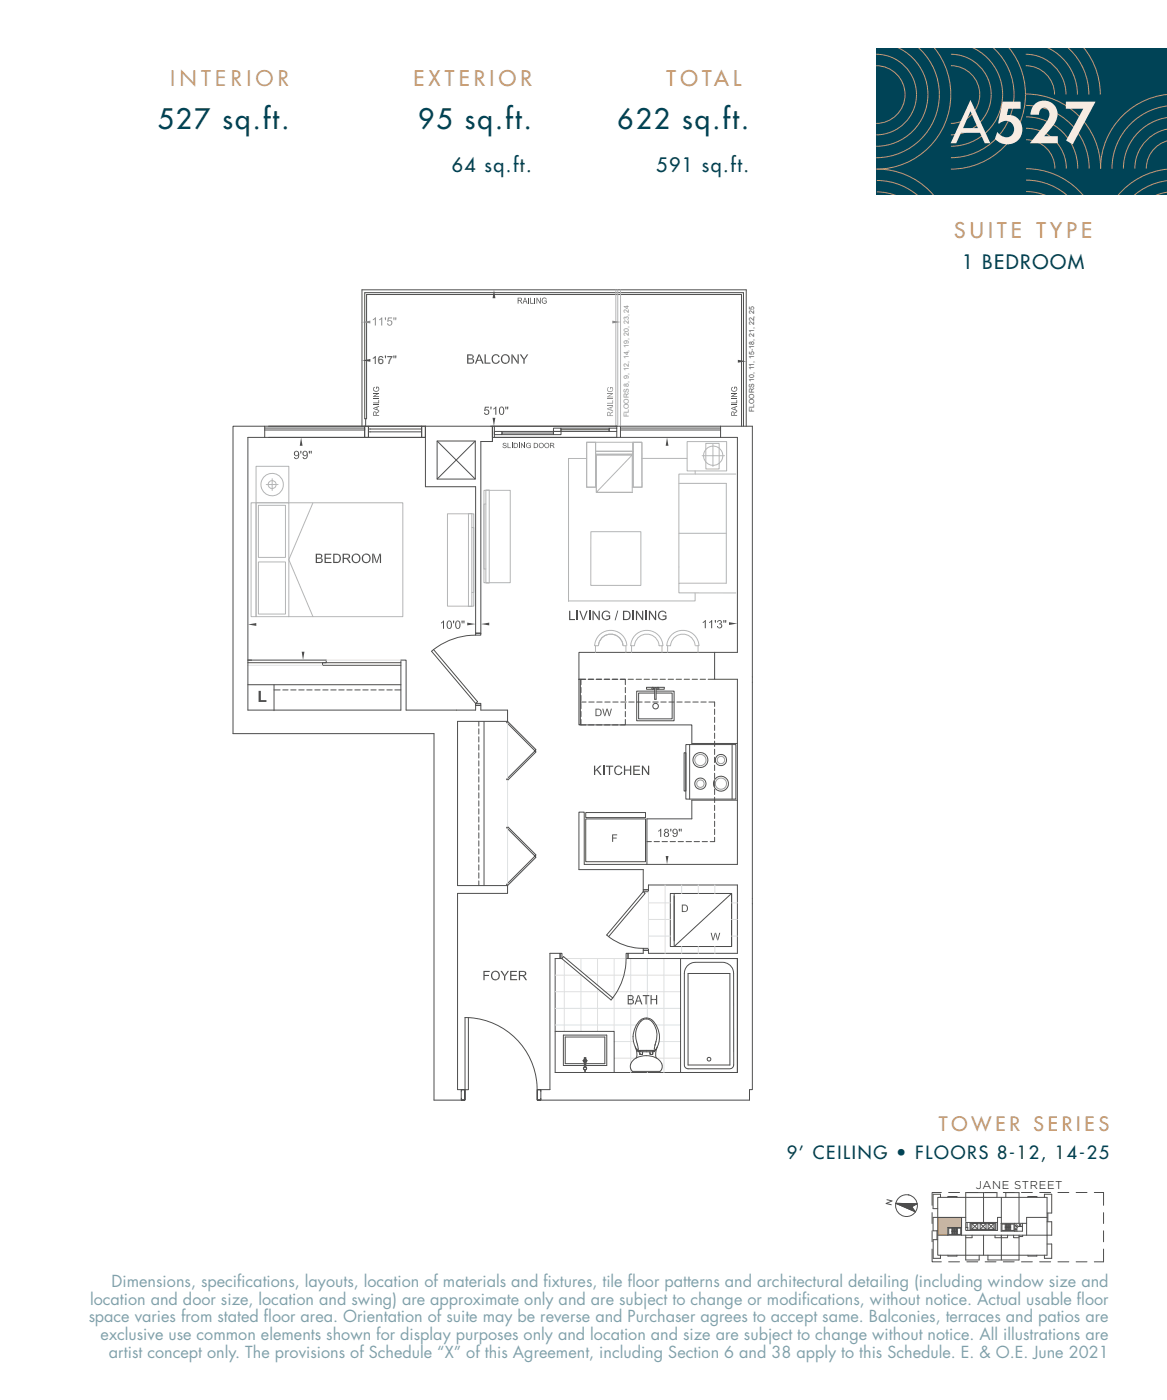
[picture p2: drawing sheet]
<svg xmlns="http://www.w3.org/2000/svg" width="254mm" height="305mm" viewBox="0 0 254 305" stroke-linecap="round" stroke-linejoin="round" font-family="sans-serif">
<defs><g id="words">
<text font-size="12" fill="#f7ece2" x="207" y="31.2">A527</text>
<g font-size="6" fill="#004356">
<text x="34.3" y="28.1">527 sq.ft.</text>
<text x="91" y="28.1">95 sq.ft.</text>
<text x="134.4" y="28.1">622 sq.ft.</text>
</g>
<g font-size="4.6" fill="#c79a6e">
<text x="37" y="18.8">I N T E R I O R</text>
<text x="90" y="18.8">E X T E R I O R</text>
<text x="145.1" y="18.8">T O TA L</text>
<text x="207.7" y="51.8">S U I T E T Y P E</text>
</g>
<g font-size="4.2" fill="#004356">
<text x="98.3" y="37.4">64 sq.ft.</text>
<text x="142.9" y="37.4">591 sq.ft.</text>
<text x="209.4" y="58.5">1 BEDROOM</text>
</g>
<text font-size="4.2" x="134.5" y="131.8">PODIUM</text>
<text font-size="4.2" fill="#c79a6e" x="204.3" y="246.3">T O W E R S E R I E S</text>
<text font-size="3.9" fill="#004356" x="171.3" y="252.4">9’ CEILING • FLOORS 8-12, 14-25</text>
<g font-size="3.5" fill="#004356">
<text x="24.3" y="280.2">Dimensions, specif</text>
<text x="51.6" y="280.2">ications, layouts, location of materials and f</text>
<text x="118.3" y="280.2">ixtures, tile f</text>
<text x="136.6" y="280.2">loor patterns and architectural detailing (including window size and</text>
<text x="19.2" y="287.9">space varies from stated f</text>
<text x="19.6" y="284">location and door size, location and swing) are approximate only and are subject to change or modif</text>
<text x="57.4" y="287.9">loor area. Orientation of suite may be reverse and Purchaser agrees to accept same. Balconies, terraces and patios are</text>
<text x="174.6" y="284">ications, without notice. Actual usable f</text>
<text x="234.4" y="284">loor</text>
<text x="21.9" y="291.8">exclusive use common elements shown for display purposes only and location and size are subject to change without notice. All illustrations are</text>
<text x="23.7" y="295.7">artist concept only. The provisions of Schedule “X” of this Agreement, including Section 6 and 38 apply to this Schedule. E. &amp; O.E. June 2021</text>
</g>
<text font-size="2.5" x="212.4" y="258.8">JANE STREET</text>
<g font-size="2.4">
<text x="80.9" y="79.2">16 7</text>
<text x="138.7" y="159">LEVEL 2</text>
<text x="138.7" y="199">LEVEL</text>
<text x="147.4" y="199">3</text>
<text x="138.8" y="278.9">LEVEL 6</text>
<text x="213.9" y="278.9">PENTHOUSE</text>
</g>
<text font-size="1.5" x="164.1" y="89.8" transform="rotate(-90 164.1 89.8)">FLOORS 10, 11, 15-18, 21, 22, 25</text>
<text font-size="1.5" fill="#58595b" x="136.9" y="90.9" transform="rotate(-90 136.9 90.9)">FLOORS 8, 9, 12, 14, 19, 20, 23, 24</text>
</g></defs>
<path d="M204.1 265h5.2v2.2h-3v1.7h-2.2z" fill="#c79a6e"/>
<path d="M190.7 10.6h63.3v31.9h-63.3z" fill="#004356"/>
<g fill="none" stroke="#c79a6e" stroke-width=".22">
<path d="M190.7 11.8a8.8 8.8 0 0 1 8.8 8.8 8.8 8.8 0 0 1-8.8 8.8M190.7 14.3a6.3 6.3 0 0 1 6.3 6.3 6.3 6.3 0 0 1-6.3 6.3M195.8 10.5a11.3 11.3 0 0 1 5.9 12.7 11.3 11.3 0 0 1-11 8.6M200.1 10.5a13.7 13.7 0 0 1 3.4 15.1 13.7 13.7 0 0 1-12.8 8.7M203.4 10.5a16.2 16.2 0 0 1 1.9 17.2 16.2 16.2 0 0 1-14.6 9.1M207 11.8a8.8 8.8 0 0 1 8.7 8.8 8.8 8.8 0 0 1-8.7 8.8M207 14.3a6.3 6.3 0 0 1 6.2 6.3 6.3 6.3 0 0 1-6.2 6.3M212 10.5a11.3 11.3 0 0 1 5.9 12.7 11.3 11.3 0 0 1-10.9 8.6M216.3 10.5a13.7 13.7 0 0 1 3.5 15.1 13.7 13.7 0 0 1-12.8 8.7M219.7 10.5a16.2 16.2 0 0 1 1.9 17.2 16.2 16.2 0 0 1-14.6 9.1M223.2 11.8a8.8 8.8 0 0 1 8.8 8.8M223.2 14.3a6.3 6.3 0 0 1 6.3 6.3"/>
<path d="M228.3 10.5a11.3 11.3 0 0 1 6.2 10.1M232.6 10.5a13.7 13.7 0 0 1 4.4 10.1M236 10.5a16 16 0 0 1 3.5 10.1M190.9 36.8a16.1 16.1 0 0 1 12.3 5.7M190.9 39.3a13.6 13.6 0 0 1 8.7 3.2M223.3 20.5a16.2 16.2 0 0 1 16.3 16.2M223.3 23a13.8 13.8 0 0 1 13.8 13.7M223.3 25.4a11.3 11.3 0 0 1 11.3 11.3M223.3 27.9a8.8 8.8 0 0 1 8.8 8.8M223.3 30.4a6.3 6.3 0 0 1 6.3 6.3M223.3 36.7a16.2 16.2 0 0 1 12.4 5.8M223.3 39.2a13.6 13.6 0 0 1 8.9 3.3"/>
<path d="M254 36.8a16.1 16.1 0 0 0-10.6 5.7M254 39.3a13.4 13.4 0 0 0-7.1 3.2M254 20.6a16.2 16.2 0 0 0-14.5 16.1M254 23.1a13.7 13.7 0 0 0-12 13.6M254 25.6a11.2 11.2 0 0 0-9.5 11.1M254 28.1a8.7 8.7 0 0 0-7 8.6M254 30.7a6.2 6.2 0 0 0-4.5 6M190.9 41.8a10.9 10.9 0 0 1 3.9 .7M223.3 41.7a10.7 10.7 0 0 1 4.1 .8M254 41.9l-2.3 .6"/>
</g>
<g fill="none" stroke="#000" stroke-width=".22">
<path d="M57.6 93.2h21.8v.4h-21.8M57.6 95.2v-2.4h-6.9v66.9h43.8v79.8h5.9M57.6 92.8h21.8M79.4 92.8h.8v2.4h-.8zM79.4 95.2h-25.4v59.4h33.3v-10.9h1.1v10.9h15.1v-1h1.2v1h5.8v2.5h-10.9v35.7h10.9v1.7h-10.9v42.7h.8M79.6 91.2v1.6M80.2 92.8h11.6M80.2 94h11.6M80.2 93.4h11.6M80.2 95.2h11.6M91.8 92.8h.8v2.4h-.8zM92.5 92.8h14.7v3.3"/>
<path d="M92.6 92.8v13.2h10.9v31.9h1.2v-41.8h2.5v-3.3M95.1 96h8.3v8.3h-8.3zM95.1 96l8.3 8.3M103.4 96l-8.3 8.3M106.8 92.8h.8v2.4h26.7M107.6 93.9h1.7v.7h-1.7zM107.6 92.8h26.8M107.6 92.8h-.4v2.4h.4M109.3 94.3h11.2M109.3 94.6h11.2M109.3 94.1v.4M109.3 93.9h11.2"/>
<path d="M120.5 94.1v.4M120.5 93.9h1.6v.7h-1.6zM120.5 93.2h1.6v.7h-1.6zM122.1 93.4v.3M122.1 93.2h10.5M122.1 93.9h10.5M122.1 93.6h10.5M132.6 93.4v.3M132.6 93.2h1.6v.7h-1.6zM134.2 93.2v-.4h.8v2.4h-.8v-1.3M135 93.2h21.8M135 95.2h25.5v46.8h-5"/>
<path d="M135 92.8h28.8v144.4h-.7v2.3h-45.4M135 93.6h21.8M156.8 92.8v2.4M161.8 92.8v-29.1h-82.4v27.5h.4v-27.1h81.6v28.7M162.4 92.8v-29.7h-83.6v29.7M103.5 137.9h1.2v.4h-1.2zM103.5 138.3a15 15 0 0 0-9.1 3.1M54 149.1h33.3M54 143.7h17v.6h-17M59.6 149.1v5.6M59.6 150.2h1.4M61.5 150.2h1.2"/>
<path d="M63.3 150.2h1.1M65 150.2h1.2M66.8 150.2h1.1M68.5 150.2h1.2M70.3 150.2h1.1M72 150.2h1.2M73.7 150.2h1.2M75.5 150.2h1.1M77.2 150.2h1.2M79 150.2h1.1M80.7 150.2h1.2M82.5 150.2h1.1"/>
<path d="M84.2 150.2h1.2M85.9 150.2h1.4M87.3 144.3h-17.1v.5h17.1M93.9 141.8l.5-.4 9.6 11.4-.5 .4zM103.5 153.1h1.2v.5h-1.2zM104.2 157.1v1M104.2 158.7v1.1M105.3 157.1v35.7M110.5 157.1l6.2 6.1-6.4 6.5 .2 .2 6.2-6.2-6.4-6.4zM126 147.9v9.9h.3v-9.9M126 147.9h1.4M126.3 157.8h24.3v4.1h9.9"/>
<path d="M126.3 152.8h1.3M126.4 149.7v1.1M126.4 151.4v1.2M126.4 153.1v1.2M126.4 154.9v1.1M126.4 156.6v1.2h1.1M127.5 147.9h-1.1v1.2M128 147.9h1.2M128.1 157.8h1.1M128.1 152.8h1.2M129.7 147.9h1.3M129.8 157.8h1.2"/>
<path d="M129.9 152.8h1.2M131.5 147.9h1.2M131.6 157.8h1.1M131.6 152.8h1.2M133.2 147.9h1.3M133.3 157.8h1.2M133.4 152.8h1.1M135 147.9h1.1M135 147.9h1.1v1.2M135.1 152.8h1.2M136.1 156.6v1.2h-1.1M136.1 149.7v1.1"/>
<path d="M136.1 151.4v1.2M136.1 153.1v1.2M136.1 154.9v1.1M136.7 147.9h1.2M136.9 152.8h1.1M138.4 147.9h1.2M138.6 152.8h1.2M140.2 147.9h1.2M140.4 152.8h1.1M141.9 147.9h1.2M142.1 152.8h1.2M142.5 150.9h-3.5v5.6h7.3v-5.6h-3.5"/>
<path d="M142.5 150.5h-3.9v6.4h8.1v-6.4h-3.9M142.5 150.1h-1.8v-.5h3.9v.5h-1.8M142.5 149.7l.3 .1v2.4h-.3zM143.7 147.9h1.1M143.8 152.8h1.2M145.4 147.9h1.2M145.6 152.8h1.1M147.2 147.9h1.1M147.3 152.8h1.2M148.9 147.9h1.2M149.1 152.8h1.1M150.7 147.9h1.1"/>
<path d="M150.8 152.8h1.2M152.4 147.9h1.2M152.6 152.8h1.1M154.1 147.9h1.4M154.3 152.8h1.2v1M155.5 142h-29.5v5.9M155.5 154.4v1.2M155.5 156.1v1.2M155.5 157.9v1.1M155.5 159.6v1.2M155.5 142v5.9h5v40.3h-33.3v-11.4h-1.2v12.5h14v4.4h1.1v-1h19.4v14.9h-19.4v-.7h-1.1v.7h-3.3v1.1h23.8M104.2 160.4v1.2"/>
<path d="M104.2 162.1v1.2M104.2 163.9v1.1M104.2 165.6v1.2M104.2 167.4v1.1M104.2 169.1v1.2M104.2 170.9v1.1M104.2 172.6v1.2M104.2 174.3v1.2M104.2 176.1v1.2M104.2 177.8v1.2M104.2 179.6v1.1M110.5 180l6.2 6.1-6.4 6.5 .2 .2 6.2-6.2-6.4-6.4z"/>
<path d="M127.5 176.9h13v1.1h-13zM127.5 178.3h13v9.3h-13zM148.9 163.9h.4v8.3h-.4zM149.3 162.1h10.9v11.9h-10.9zM150.1 162.1v11.9M155.5 161.4v1.1M155.5 163.1v1.2M155.5 164.8v1.2M155.5 166.6v1.2M155.5 168.3v1.2M155.5 170.1v1.1M155.5 171.8v1.2"/>
<path d="M155.5 173.6v1.1M155.5 175.3v1.2M155.5 177.1v1.1M155.5 178.8v1.2M159.3 162.1v11.9M160.5 174.2h-9.9v4.1h-9.8v9.9M104.2 181.3v1.2M104.2 183.1v1.1M104.2 184.8v1.2M104.2 186.5v1.2M104.2 188.3v1.2M104.2 190v1.2"/>
<path d="M104.2 191.8v1M140 193.7h1.1v.4h-1.1zM140.8 183.2h1M142.4 183.2h1.1M144.1 183.2h1.2M145.9 183.2h1.1M145.9 194.5h13.3v11.6h-13.3zM146.7 194.5h12.5v11.6h-12.5zM146.7 195.1v9.7M147.6 183.2h1.1M149.3 183.2h1.2M151.1 183.2h1.1"/>
<path d="M152.8 183.2h1.2M155.5 182.3v.9h-.9M155.5 180.5v1.2M159.2 194.5l-12.5 11.6M121.9 207.6h.4v1.1h-.4zM122.7 208.3l10.7 9-.4 .4-10.7-9zM132.5 203.9l7.9-9.4-.4-.4-8 9.5a12.2 12.2 0 0 0 8 2.9M136.3 208.7a14 14 0 0 1-2.9 8.6M136.3 207.6h.4v1.1h-.4zM140 206.5h1.1v.4h-1.1zM148.1 208.7v24.8h12.4v-24.8M149.6 210.2a2.43 2.43 0 0 1 1.8-.7h5.8a2.41 2.41 0 0 1 2.5 2.4l-.1 20.2-.3 .4-.4 .2-9.4-.1a.78 .78 0 0 1-.5-.7v-20a2.51 2.51 0 0 1 .6-1.7z"/>
<path d="M149.8 211.9h9.1v20h-9.1zM160.5 208.7v24.8h-39.7v-24.8h1.1v-1.1h-2.2v29.6h-2M100.4 237.2h.8v2.3h-.8v-.4v.4h.8v-2.2h-.8v.3zM100.4 237.6v1.5M101.9 221.5v15.7h-.7v-15.7a15.7 15.7 0 0 1 15.7 15.7M116.9 237.2h.8v.4v-.3h-.8v2.2h.8v-.4v.4h-.8zM117.7 237.6v1.5M120.8 224.5h12.9v9M126.8 230.9h1M127.2 232h-4.6v-6.6h9.5v6.6h-4.6M127.2 231.6h-4.2v-5.8h8.6v5.8h-4.1M127.2 230.5h.3"/>
<path d="M127.2 230.6l-.2 .4 .2 .3M127.2 230.7l-.2 .3 .2 .2M127.2 232.3l-.2 .4 .3 .3M127.2 232.3v-2h.3v2M127.3 232.3l.1-1.4v1.4M127.3 232.9v.4l.1-.4M127.3 230.3v.8M127.5 230.7l.2 .3-.2 .2M127.5 230.6l.2 .4-.2 .3M127.5 232.3l.2 .4-.3 .3M137.8 230.8a4.5 4.5 0 0 1 5.9 .2l.4 .7v.7l-.4 .9h-6l-.4-.5-.1-.7 .1-.6zM138.2 227.9l.3 .6a2.39 2.39 0 0 1 0 1.8"/>
<path d="M138.6 228.5h.1M138.6 228.5l.4 .4M138.6 228.5a4.9 4.9 0 0 1 1.4-6.8l.8-.1 .8 .3a5 5 0 0 1 1.1 6.6M139 228.9l-.2-1.3a4.8 4.8 0 0 1 .3-4.8l.5-.5a1.64 1.64 0 0 1 2.6 .5 5.4 5.4 0 0 1 .3 4.9l-.2 1.2M139 228.9l.2 .1M139 228.9v-.2h.3h3v.2M139 228.9h.1M139.2 228.9h-.2M139.2 228.9h.1M139.2 229h.1M139.2 228.9v-.1v.2M139.3 229v.5"/>
<path d="M139.3 229h.6l-.1 .5M139.3 229.5h.1M139.3 229.5h.5M139.8 229.5h.1M139.9 229h1.6v.5M141.5 229.5h.1M142 229.5h-.4M142 229.5h.1M142.1 229.5h.1M142.1 228.8h-2.9M142.1 228.8h.1M142.1 229h-.6"/>
<path d="M142.1 228.8l-.1 .7M142.1 228.9h.1M142.1 228.8v.1M142.1 228.8v.2M142.1 228.9h.2M142.3 228.9h.1M142.3 228.9v.1M142.7 228.5h.1M142.8 228.5l-.3 .4-.5 .1M143.1 227.9l-.3 .9a1.94 1.94 0 0 0 .1 1.5"/>
<circle cx="142.1" cy="149.8" r=".21"/>
<circle cx="142.7" cy="153.7" r=".61"/>
<circle cx="143.2" cy="149.8" r=".22"/>
<circle cx="152.4" cy="170.6" r="1.22"/>
<circle cx="152.4" cy="165.5" r="1.63"/>
<circle cx="156.9" cy="170.6" r="1.63"/>
<circle cx="156.9" cy="165.5" r="1.22"/>
<circle cx="127.3" cy="232.6" r=".31"/>
<circle cx="154.3" cy="230.6" r=".4"/>
</g>
<g fill="none" stroke="#939598" stroke-width=".22">
<path d="M134 63.1v29.7M134.5 63.1v29.7M135.1 63.1v29.7M127.7 96.3h1.9v9.8h-1.9zM127.7 99.8h-4v31v-31v31h27.6v-1.7M129.6 98.2h8.2v.7h-8.2zM129.8 99.1h7.8l-7.8 8.1h7.8h-7.8zM137.8 96.3h1.9v9.8h-1.9zM137.8 96.3h-8.2v1.9h8.2M139.7 99.8h9.9M149.6 96.1h8.6v6.4h-8.6zM152.8 99.2h4.9"/>
<path d="M153.6 96.5h2.9v5.6h-2.9zM155.2 96.7v4.9M54.6 109.5h1.1v24.8h-1.1zM55.7 101.5h7.2v8h-7.2zM55.7 109.5h7.2v24.8h-7.2zM56.2 110h5.9v11.4h-5.9zM57.9 105.5h1.3v1.3M59.2 104.2v1.3h1.3M62.9 109.5h24.8v24.8h-24.8M68.1 109.5l-5.2 12.3 5.2 12.5M97.4 111.9h5.7v20.1h-5.7zM102 111.8h.7v20.2h-.7z"/>
<path d="M102.7 114.9h.4v14.1h-.4M105.3 106.8h5.8v20.1h-5.8zM105.8 106.7h.7v20.2h-.7zM105.8 109.7h-.5v14.2h.5M128.6 115.8h10.9v11.6h-10.9zM129.8 107.2v-8.1h7.8v8.1M129.8 106.1h-.2v-7.2h8.2v7.2h-.2M147.8 105.2h10.3v21.8M147.8 116.1h10.3M151.3 102.5v.7M160.1 103.2h-12.3v23.8M56.2 122.3h5.9v11.4h-5.9z"/>
<path d="M138.2 138.4a3.4 3.4 0 0 1 3.8-1 3.4 3.4 0 0 1 2.2 3.2h-.7a2.77 2.77 0 0 0-2.7-2.5 2.77 2.77 0 0 0-2.8 2.5l-.7-.1a3.2 3.2 0 0 1 .9-2.1zM147.8 123.4h.1M158.1 127h-10.3v2.1h12.3M129.6 140.6v1.4M135.7 140.6h.6M136.2 140.6v1.4M136.4 140.5a3.5 3.5 0 0 0-3.5-3.3 3.5 3.5 0 0 0-3.4 3.4h.7a2.73 2.73 0 0 1 2.6-2.5 2.73 2.73 0 0 1 2.8 2.4M137.5 140.6v1.4M144.1 140.6v1.4M145.3 140.6v1.4M151.3 140.5a2.73 2.73 0 0 0-2.8-2.4 2.73 2.73 0 0 0-2.6 2.5h-.7a3.4 3.4 0 0 1 3.4-3.4 3.4 3.4 0 0 1 3.4 3.4h-.6M151.9 140.6v1.4"/>
<circle cx="155.2" cy="99.2" r="2.1"/>
<circle cx="59.2" cy="105.5" r="2.44"/>
<circle cx="59.2" cy="105.5" r=".87"/>
</g>
<g fill="none" stroke="#d1d3d4" stroke-width=".22">
<path d="M54 144.8h16.2M71 143.7h16.3M110.5 157.5v11.9M110.5 169.9v10.1M110.5 180.4v11.9M141.1 196.6h4.8M141.1 194.1v12.4M144.8 192.7v14.9M148.4 192.7v1.8M152 192.7v1.8M155.6 192.7v1.8M159.2 196.6h1.3"/>
<path d="M120.8 212.3h5.8M120.8 219.5h27.3M120.8 215.9h27.3M122.8 209.1v15.4M123.2 208.7h13.1M126.4 208.7v2.7M126.4 212.2v12.3M127.5 212.3h20.6M130 208.7v5.8M130 215.2v9.3M133.7 208.7v15.8M137.3 208.7v22.9"/>
<path d="M140.9 208.7v12.9M141.1 200.2h4.8M141.1 203.8h4.8M144.5 208.7v24.8M148.4 206.1v1.5M152 206.1v1.5M155.6 206.1v1.5M159.2 200.2h1.3M159.2 203.8h1.3M120.8 223.2h17.7M133.7 226.8h4.2M133.7 230.4h4.7"/>
<path d="M137.3 232.7v.8M140.9 233.3v.2M142.8 223.2h5.3M142.9 230.4h5.2M143.4 226.8h4.7"/>
</g>
<g fill="#000">
<path d="M78.8 78.5l1.8-.3v.6zM107.5 63.1l.3 1.8h-.6zM111.6 77.2l1 1.5v.5l-1-1.6zM116.9 64.8l.6 1v.3l-.6-1zM160.6 78.3l1.8 .4-1.8 .3zM65.5 95.2l.3 1.9h-.6zM81.2 86.3l1-.6h.3l-1 .6zM107.2 91h.6l-.3 1.8zM113.5 96.4l.6 .9v.3l-.6-.9zM145.2 95.2l.3 1.9h-.6zM159.1 86.3l1.1-.6h.2l-1 .6zM54 136l1.8-.4v.7z"/>
<path d="M101.7 135.6l1.8 .3-1.8 .3zM104.7 135.9l1.8-.3v.6zM129.2 133l1.1 1.6v.4l-1.1-1.6zM138.7 133l1 1.6v.4l-1-1.6zM141.5 133l1.1 1.6-.1 .4-1-1.6zM158.7 135.5l1.8 .3-1.8 .3zM65.7 141.9h.6l-.3 1.8zM130.1 167.5l.9 1.2h-.4l-.7-1zM140 166.7l1 1.6v.4l-1-1.6zM144.9 186.4h.6l-.3 1.8z"/>
<path d="M101.7 77.2h.9l.4 .2h-1.1v.6h1l-.1 .1 .3 .1h-1.2v.7l1.2 .1-.1 .1-1.3 .1z" fill-rule="evenodd"/>
<path d="M102.3 77.4h.7l.1 .3-.2 .3h-1h.6a.32 .32 0 0 0 .3-.3 .32 .32 0 0 0-.3-.3z" fill-rule="evenodd"/>
<path d="M102.4 78.2h.7l.1 .3-.1 .5-1.2-.1h.7a.35 .35 0 0 0 .3-.3 .35 .35 0 0 0-.3-.4z" fill-rule="evenodd"/>
<path d="M104.1 77.2h.3l-.4 1.1 .7 .3h-.8l-.3 .6h-.2z" fill-rule="evenodd"/>
<path d="M104.4 77.2l.9 2h-.3l-.3-.6-.7-.3h.6l-.3-.9z" fill-rule="evenodd"/>
<path d="M105.5 77.2h.2v1.7h1v.3h-1.2z" fill-rule="evenodd"/>
<path d="M107.3 77.3l.6-.2 .7 .2-.7 .1a.83 .83 0 0 0-.6 .8 .83 .83 0 0 0 .6 .8h-.6a1.24 1.24 0 0 1 0-1.7z" fill-rule="evenodd"/>
<path d="M107.3 79l.9-.1 .3-.4h.3a.9 .9 0 0 1-1.5 .5z" fill-rule="evenodd"/>
<path d="M107.9 77.4l.7-.1 .2 .4-.3 .1-.1-.3z" fill-rule="evenodd"/>
<path d="M109.3 77.4h.7a.84 .84 0 0 0-.7 .7 .84 .84 0 0 0 .6 .9h.7l-.7 .2-.6-.3a1.15 1.15 0 0 1 0-1.5z" fill-rule="evenodd"/>
<path d="M109.4 77.3a1.04 1.04 0 0 1 1.4 .3 1.04 1.04 0 0 1-.2 1.4h-.6a.83 .83 0 0 0 .7-.8 .83 .83 0 0 0-.7-.8z" fill-rule="evenodd"/>
<path d="M112.7 64.8l.8 .1h-.7v.5h.7l-.7 .1v.6h-.1z" fill-rule="evenodd"/>
<path d="M113 65.5l.4 .1 .3 .5h-.2z" fill-rule="evenodd"/>
<path d="M113.1 77.2h.4l.6 .9-.2 .2z" fill-rule="evenodd"/>
<path d="M113.2 64.9l.4 .1v.4h-.8h.4a.22 .22 0 0 0 .2-.3 .22 .22 0 0 0-.2-.2z" fill-rule="evenodd"/>
<path d="M114.2 64.8h.1l-.2 .8 .4 .1h-.5l-.1 .4h-.2z" fill-rule="evenodd"/>
<path d="M114.3 64.8l.5 1.3h-.1l-.2-.4-.4-.1h.4l-.2-.7z" fill-rule="evenodd"/>
<path d="M114.7 77.2h.3l-.8 1.1v.9h-.3a2.51 2.51 0 0 1 .8-2z" fill-rule="evenodd"/>
<path d="M115.4 64.8h.2v1.2h.5v.1h-.7z" fill-rule="evenodd"/>
<path d="M116.8 64.8h.1v1.3h-.1z" fill-rule="evenodd"/>
<path d="M117.5 64.8h.2v1.3h-.2z" fill-rule="evenodd"/>
<path d="M118.1 64.9l.4-.1 .4 .1-.7 .2a.58 .58 0 0 0 .3 .9h-.4l-.2-.3v-.4z" fill-rule="evenodd"/>
<path d="M118.5 64.9h.4l.1 .3z" fill-rule="evenodd"/>
<path d="M118.5 65.4h.5v.5l-.4 .2-.5-.1 .7-.2v-.2h-.3z" fill-rule="evenodd"/>
<path d="M64.1 98.3h.4a.4 .4 0 0 0-.3 .4 .4 .4 0 0 0 .3 .4l-.4 .1-.1-.3z" fill-rule="evenodd"/>
<path d="M64 99.5h.2l.2 .3h.5a.53 .53 0 0 1-.6 .1 .53 .53 0 0 1-.3-.4z" fill-rule="evenodd"/>
<path d="M64.1 98.3a.77 .77 0 0 1 .9 .2 .77 .77 0 0 1 .1 .9l-.2 .4h-.4a.53 .53 0 0 0 .4-.7h-.1a.44 .44 0 0 0-.3-.8z" fill-rule="evenodd"/>
<path d="M64.1 99.2l.8-.1-.4 .2z" fill-rule="evenodd"/>
<path d="M65.4 98.2h.2l-.1 .6h-.1z" fill-rule="evenodd"/>
<path d="M66 98.3h.4a.4 .4 0 0 0-.4 .4 .4 .4 0 0 0 .4 .4l-.4 .1-.2-.3z" fill-rule="evenodd"/>
<path d="M65.8 99.5h.3l.2 .3h.5a.53 .53 0 0 1-.6 .1 .53 .53 0 0 1-.4-.4z" fill-rule="evenodd"/>
<path d="M66 98.3a.74 .74 0 0 1 .9 .1 .74 .74 0 0 1 .1 .9l-.2 .5h-.4a.53 .53 0 0 0 .4-.7h-.2a.44 .44 0 0 0-.2-.8z" fill-rule="evenodd"/>
<path d="M66 99.2l.8-.1-.4 .2z" fill-rule="evenodd"/>
<path d="M67.2 98.2h.3l-.1 .6h-.1z" fill-rule="evenodd"/>
<path d="M67.6 98.2h.3l-.1 .6h-.1z" fill-rule="evenodd"/>
<path d="M81.3 84.4v.4a.54 .54 0 0 0 .6 .3 .54 .54 0 0 0 .5-.4l-.1 .4-.7 .2-.3-.3z" fill-rule="evenodd"/>
<path d="M81.3 89.6l.1 .8h.4v-.8l.1 .8h.6v.1h-1.3z" fill-rule="evenodd"/>
<path d="M81.2 88.8l.8 .3 .1-.4v.5l.4 .1v.2l-1.3-.5z" fill-rule="evenodd"/>
<path d="M81.2 88.8l1.3-.4v.1l-.4 .2-.1 .4v-.4l-.6 .2z" fill-rule="evenodd"/>
<path d="M81.2 87.6h1.2v-.5h.1v.7h-1.3z" fill-rule="evenodd"/>
<path d="M81.2 86.3h1.3v.1h-1.3z" fill-rule="evenodd"/>
<path d="M81.3 89.6h.5v.8l-.1-.6-.2-.1-.1 .3z" fill-rule="evenodd"/>
<path d="M81.4 84.3l.2-.1v.2l-.3 .3z" fill-rule="evenodd"/>
<path d="M81.9 84.2l.5 .1 .1 .5-.1 .3-.1-.7h-.3v.3h-.1z" fill-rule="evenodd"/>
<path d="M82 89.8l.5-.3v.2l-.6 .5z" fill-rule="evenodd"/>
<path d="M81.2 85.5h1.3v.2h-1.3z" fill-rule="evenodd"/>
<path d="M105.3 89.8h.3l.2 .3 .5 .1a.58 .58 0 0 1-.6 .1 .58 .58 0 0 1-.4-.5z" fill-rule="evenodd"/>
<path d="M105.6 89.2l.3-.1 .4 .1z" fill-rule="evenodd"/>
<path d="M105.9 89.3h.4l.2 .3-.2 .6h-.4a.42 .42 0 0 0 .4-.5 .42 .42 0 0 0-.4-.4z" fill-rule="evenodd"/>
<path d="M105.5 88.5h.9v.3h-.7l-.1 .4 .7 .1-.9 .2z" fill-rule="evenodd"/>
<path d="M106.7 88.5h.3l-.1 .7h-.1z" fill-rule="evenodd"/>
<path d="M107.4 89l.4-.1-.4 .3z" fill-rule="evenodd"/>
<path d="M107.9 88.5h.1v1.8h-.2v-1.4h-.3z" fill-rule="evenodd"/>
<path d="M108.7 88.7h.5a.87 .87 0 0 0 0 1.5h-.4a1.59 1.59 0 0 1-.1-1.5z" fill-rule="evenodd"/>
<path d="M108.8 88.7l.1-.1a.64 .64 0 0 1 .7 .1 .64 .64 0 0 1 .2 .7l-.1 .3a.57 .57 0 0 1-.3 .6 .57 .57 0 0 1-.6-.1h.4a.92 .92 0 0 0 .1-1.4z" fill-rule="evenodd"/>
<path d="M109.4 97.2l.5 .2h-.4z" fill-rule="evenodd"/>
<path d="M109.5 96.5l.4-.1 .3 .1h-.5a.17 .17 0 0 0-.1 .3 .17 .17 0 0 0 .2 .1l.4 .1a.38 .38 0 0 1-.1 .5 .38 .38 0 0 1-.5 0l-.1-.1h.5l.1-.2-.7-.3z" fill-rule="evenodd"/>
<path d="M109.8 96.5h.4v.2z" fill-rule="evenodd"/>
<path d="M110 88.5h.2v.7h-.2z" fill-rule="evenodd"/>
<path d="M110.5 96.4h.1v1h.6v.2h-.7z" fill-rule="evenodd"/>
<path d="M110.4 88.5h.2v.7h-.2z" fill-rule="evenodd"/>
<path d="M111.8 96.4l.8 .1-.6 .1v.8l.5 .1-.7 .1z" fill-rule="evenodd"/>
<path d="M112.2 96.6l.4-.1 .1 .2-.1 .7h-.6h.4l.2-.2-.1-.5z" fill-rule="evenodd"/>
<path d="M113.4 96.4h.1v1.2h-.1z" fill-rule="evenodd"/>
<path d="M114.1 96.4h.2v1.2h-.2z" fill-rule="evenodd"/>
<path d="M114.6 96.6l.4-.2 .4 .1h-.5l-.2 .2v.5l.4 .2-.5-.1z" fill-rule="evenodd"/>
<path d="M115.1 96.5h.3l.1 .2z" fill-rule="evenodd"/>
<path d="M115.1 97h.5v.4l-.4 .2-.5-.2 .7-.1v-.2h-.3z" fill-rule="evenodd"/>
<path d="M116.2 96.4l.7 .1-.6 .1v.8l.6 .1-.7 .1z" fill-rule="evenodd"/>
<path d="M116.6 96.6l.3-.1 .2 .2-.2 .7h-.6h.4l.2-.2v-.5z" fill-rule="evenodd"/>
<path d="M117.4 96.6l.4-.1-.3 .2v.6l.6 .2-.4 .1-.3-.2-.1-.3z" fill-rule="evenodd"/>
<path d="M117.5 96.5l.5-.1 .2 .2 .1 .5-.1 .3h-.4l.3-.1 .1-.5-.2-.2z" fill-rule="evenodd"/>
<path d="M118.6 96.6l.4-.1-.3 .2v.6l.6 .2-.4 .1-.3-.2-.1-.3z" fill-rule="evenodd"/>
<path d="M118.7 96.5l.5-.1 .3 .2v.5l-.1 .3h-.4l.3-.1 .1-.5-.2-.2z" fill-rule="evenodd"/>
<path d="M119.7 96.4l.9 .1h-.7v.4h.7l-.7 .2v.5h-.2z" fill-rule="evenodd"/>
<path d="M120 97.1h.4l.3 .5z" fill-rule="evenodd"/>
<path d="M120.2 96.5h.4v.4h-.7l.5-.1v-.2z" fill-rule="evenodd"/>
<path d="M159.2 84.4l.1 .4a.54 .54 0 0 0 .5 .3 .54 .54 0 0 0 .5-.4v.4l-.8 .2-.3-.3z" fill-rule="evenodd"/>
<path d="M159.3 89.6v.8h.4v-.8l.2 .8h.5v.1h-1.3z" fill-rule="evenodd"/>
<path d="M159.1 88.8l.8 .3 .2-.4v.5l.3 .1v.2l-1.3-.5z" fill-rule="evenodd"/>
<path d="M159.1 88.8l1.3-.4v.1l-.3 .2-.2 .4v-.4l-.6 .2z" fill-rule="evenodd"/>
<path d="M159.1 87.6h1.2v-.5h.1v.7h-1.3z" fill-rule="evenodd"/>
<path d="M159.1 86.3h1.3v.1h-1.3z" fill-rule="evenodd"/>
<path d="M159.3 89.6h.4v.8v-.6l-.2-.1-.2 .3z" fill-rule="evenodd"/>
<path d="M159.3 84.3l.2-.1v.2l-.2 .3z" fill-rule="evenodd"/>
<path d="M159.8 84.2l.6 .1 .1 .5-.2 .3-.1-.7h-.3v.3h-.1z" fill-rule="evenodd"/>
<path d="M159.9 89.8l.5-.3v.2l-.5 .5z" fill-rule="evenodd"/>
<path d="M159.1 85.5h1.3v.2h-1.3z" fill-rule="evenodd"/>
<path d="M68.7 120.6h.9l.5 .2h-1.1v.6h1l-.1 .1 .2 .1h-1.1v.7l1.1 .1v.1l-1.4 .1z" fill-rule="evenodd"/>
<path d="M69.4 120.8h.7l.1 .3-.2 .3h-1l.9-.1v-.4z" fill-rule="evenodd"/>
<path d="M69.5 121.6h.6l.2 .3-.2 .5-1.1-.1h.6a.35 .35 0 0 0 .4-.3 .35 .35 0 0 0-.3-.4z" fill-rule="evenodd"/>
<path d="M70.6 120.6h1.5v.2h-1.2v.6h1.1v.2h-1.1v.7h1.3v.3h-1.6z" fill-rule="evenodd"/>
<path d="M72.5 120.6h1.1l.3 .2h-1.1v1.5h1.1l-.1 .2-1.3 .1z" fill-rule="evenodd"/>
<path d="M73.2 120.8h.8a1.28 1.28 0 0 1-.1 1.5h-1.1h.6a.8 .8 0 0 0 .5-.8 .8 .8 0 0 0-.7-.7z" fill-rule="evenodd"/>
<path d="M74.6 120.6h1l.5 .1-1.3 .1v.6l1.3 .1-.5 .2h-.8v.9h-.2z" fill-rule="evenodd"/>
<path d="M75.2 121.7h.6l.6 .9h-.4l-.5-.8z" fill-rule="evenodd"/>
<path d="M75.5 120.8l.6-.1 .1 .4-.1 .4-1.3-.1h.7a.35 .35 0 0 0 .4-.3 .35 .35 0 0 0-.4-.3z" fill-rule="evenodd"/>
<path d="M76.8 120.8h.7a.83 .83 0 0 0-.8 .7 .83 .83 0 0 0 .7 .9h.7l-.7 .2-.7-.3a1.18 1.18 0 0 1 .1-1.5z" fill-rule="evenodd"/>
<path d="M76.9 120.7a1.04 1.04 0 0 1 1.4 .2 1.04 1.04 0 0 1-.2 1.5h-.6a.83 .83 0 0 0 .7-.8 .83 .83 0 0 0-.7-.8z" fill-rule="evenodd"/>
<path d="M79 120.8h.7a.83 .83 0 0 0-.7 .7 .83 .83 0 0 0 .6 .9h.8l-.8 .2-.7-.3a1.18 1.18 0 0 1 .1-1.5z" fill-rule="evenodd"/>
<path d="M79.1 120.7a1.04 1.04 0 0 1 1.4 .2 1.04 1.04 0 0 1-.1 1.5h-.7a.83 .83 0 0 0 .7-.8 .83 .83 0 0 0-.7-.8z" fill-rule="evenodd"/>
<path d="M81.4 120.6l.6 1.7-.1 .3-.6-1.7z" fill-rule="evenodd"/>
<path d="M82.6 120.6h.3l-.2 .3-.6 1.7h-.2z" fill-rule="evenodd"/>
<path d="M96 135.6l.4-.1-.4 .3z" fill-rule="evenodd"/>
<path d="M96.5 135.1h.1v1.8h-.2v-1.4h-.3z" fill-rule="evenodd"/>
<path d="M97.4 135.3h.4a.87 .87 0 0 0 0 1.4l-.4 .1a1.59 1.59 0 0 1 0-1.5z" fill-rule="evenodd"/>
<path d="M97.4 135.2l.2-.1a.64 .64 0 0 1 .6 .2 .64 .64 0 0 1 .2 .7l-.1 .3a.57 .57 0 0 1-.3 .6 .57 .57 0 0 1-.6-.1l.4-.1a.91 .91 0 0 0 .1-1.4z" fill-rule="evenodd"/>
<path d="M98.6 135.1h.3l-.1 .6h-.1z" fill-rule="evenodd"/>
<path d="M99.2 135.3h.4a.87 .87 0 0 0 0 1.4l-.3 .1a1.59 1.59 0 0 1-.1-1.5z" fill-rule="evenodd"/>
<path d="M99.3 135.2l.1-.1a.64 .64 0 0 1 .7 .2 .64 .64 0 0 1 .1 .7v.3a.57 .57 0 0 1-.3 .6 .57 .57 0 0 1-.6-.1l.4-.1a.91 .91 0 0 0 .1-1.4z" fill-rule="evenodd"/>
<path d="M100.4 135.1h.3l-.1 .6h-.1z" fill-rule="evenodd"/>
<path d="M100.8 135.1h.3l-.1 .6h-.1z" fill-rule="evenodd"/>
<path d="M123.9 133h.2v1.8h1v.2h-1.2z" fill-rule="evenodd"/>
<path d="M126.1 133h.3l.6 1.8-.2 .2z" fill-rule="evenodd"/>
<path d="M127.6 133h.3l-.8 2h-.3z" fill-rule="evenodd"/>
<path d="M131.1 133.3a1.04 1.04 0 0 1 1.4-.2l-.9 .1-.3 .4a.83 .83 0 0 0 .7 1.2h-.7a1.18 1.18 0 0 1-.2-1.5z" fill-rule="evenodd"/>
<path d="M132 133.2h.6l.2 .3-.3 .1-.1-.3z" fill-rule="evenodd"/>
<path d="M132 134h.8l-.1 .8a1.22 1.22 0 0 1-1.4 0h.8l.4-.2 .1-.4h-.6z" fill-rule="evenodd"/>
<path d="M134.4 132.9h.2l-.6 2.1h-.2z" fill-rule="evenodd"/>
<path d="M135.6 133h.9l.5 .2h-1.1v1.6h1.1l-.4 .2h-1z" fill-rule="evenodd"/>
<path d="M136.3 133.2l.8 .1a1.31 1.31 0 0 1-.1 1.5h-1.1h.5a.78 .78 0 0 0 .6-.8 .78 .78 0 0 0-.7-.8z" fill-rule="evenodd"/>
<path d="M143.6 133.1l.7-.2 .6 .3h-.8a.82 .82 0 0 0-.6 .8 .82 .82 0 0 0 .7 .8h-.7a1.17 1.17 0 0 1 .1-1.7z" fill-rule="evenodd"/>
<path d="M144.2 133.2h.7l.1 .3-.2 .1-.1-.3z" fill-rule="evenodd"/>
<path d="M144.2 134h.9l-.1 .8a1.26 1.26 0 0 1-1.5 0h.9l.4-.2v-.4h-.6z" fill-rule="evenodd"/>
<path d="M153 135.4h.4l-.4 .2z" fill-rule="evenodd"/>
<path d="M153.1 135.4l.5-.4v1.8h-.2v-1.4z" fill-rule="evenodd"/>
<path d="M154.3 135.4h.5l-.5 .2z" fill-rule="evenodd"/>
<path d="M154.9 135h.1v1.8h-.2v-1.4h-.3z" fill-rule="evenodd"/>
<path d="M155.6 135h.2v.6h-.2z" fill-rule="evenodd"/>
<path d="M156.2 135.2h.4l-.3 .3-.2-.1z" fill-rule="evenodd"/>
<path d="M156 136.3h.3l.3 .3h-.4z" fill-rule="evenodd"/>
<path d="M156.5 135.7l.6 .2h-.6z" fill-rule="evenodd"/>
<path d="M156.3 135.1a.49 .49 0 0 1 .6 0 .49 .49 0 0 1 .1 .7h-.5l.4-.2-.1-.4z" fill-rule="evenodd"/>
<path d="M156.6 135.9h.5a.56 .56 0 0 1-.1 .8 .56 .56 0 0 1-.8-.1l.7-.1v-.5z" fill-rule="evenodd"/>
<path d="M157.4 135h.3l-.1 .6h-.1z" fill-rule="evenodd"/>
<path d="M157.8 135h.3l-.1 .6h-.1z" fill-rule="evenodd"/>
<path d="M56.3 150.4h.5v2h1.2v.4h-1.7z" fill-rule="evenodd"/>
<path d="M129.6 154.3l1.1 .2h-.9v1.2l.9 .1-1.1 .1z" fill-rule="evenodd"/>
<path d="M130.2 154.5h.5l.2 .5v.4l-.2 .3h-.9h.7l.2-.3a.7 .7 0 0 0-.5-.9z" fill-rule="evenodd"/>
<path d="M131.1 154.3h.2l.3 1.4-.1 .2z" fill-rule="evenodd"/>
<path d="M132 154.3h.3l-.6 1.6h-.2z" fill-rule="evenodd"/>
<path d="M132.3 154.3l.3 1.2-.1 .4-.4-1.4z" fill-rule="evenodd"/>
<path d="M133 154.3h.2l-.5 1.6h-.2z" fill-rule="evenodd"/>
<path d="M129.6 167.7l1-1h.3l-1.3 1.3z" fill-rule="evenodd"/>
<path d="M131.9 166.7h1.6v.2h-.7v1.8h-.3v-1.8h-.6z" fill-rule="evenodd"/>
<path d="M134 166.9l.6-.2 .6 .2h-.6a.83 .83 0 0 0-.7 .8 .83 .83 0 0 0 .7 .8l-.6 .1a1.24 1.24 0 0 1 0-1.7z" fill-rule="evenodd"/>
<path d="M134 168.6l.9-.1 .3-.5 .3 .1a.9 .9 0 0 1-1.5 .5z" fill-rule="evenodd"/>
<path d="M134.6 166.9h.6l.2 .3-.2 .1-.2-.2z" fill-rule="evenodd"/>
<path d="M135.8 166.7h.3v.8l1 .3h-1v.9h-.3z" fill-rule="evenodd"/>
<path d="M136.1 167.5h1v-.8h.3v2h-.3v-.9z" fill-rule="evenodd"/>
<path d="M137.8 166.7h1.5v.2h-1.2v.7h1.1v.2h-1.1v.7h1.2v.2h-1.5z" fill-rule="evenodd"/>
<path d="M133.2 181.7h1.1v.2h-.8v.5h.7v.2h-.7v.7h-.3z" fill-rule="evenodd"/>
<path d="M143.3 180.9l.4-.1-.4 .3z" fill-rule="evenodd"/>
<path d="M143.8 180.4h.1v1.8h-.2v-1.4h-.3z" fill-rule="evenodd"/>
<path d="M144.7 180.5l.4-.1 .4 .2h-.5l-.2 .3 .1 .2 .6 .1h-.2l.2 .1-.5 .1-.3 .2v.3l.4 .2h-.5l-.1-.2v-.4l.3-.3a.42 .42 0 0 1-.1-.7z" fill-rule="evenodd"/>
<path d="M145.1 180.6l.4 .1v.5h-.4l.2-.2v-.3z" fill-rule="evenodd"/>
<path d="M145.1 181.3h.4a.53 .53 0 0 1-.2 .9l-.7-.1 .7-.2v-.4z" fill-rule="evenodd"/>
<path d="M145.9 180.4h.2v.7h-.2z" fill-rule="evenodd"/>
<path d="M146.5 180.6h.4a.4 .4 0 0 0-.4 .4 .4 .4 0 0 0 .4 .4h-.4l-.1-.2z" fill-rule="evenodd"/>
<path d="M146.4 181.8h.2l.2 .3h.5a.53 .53 0 0 1-.6 .1 .53 .53 0 0 1-.3-.4z" fill-rule="evenodd"/>
<path d="M146.5 180.6a.74 .74 0 0 1 .9 .1 .74 .74 0 0 1 .1 .9l-.2 .5h-.4a.53 .53 0 0 0 .4-.7l-.1-.1a.44 .44 0 0 0-.3-.7z" fill-rule="evenodd"/>
<path d="M146.5 181.4h.8l-.4 .2z" fill-rule="evenodd"/>
<path d="M147.7 180.4h.3l-.1 .7h-.1z" fill-rule="evenodd"/>
<path d="M148.1 180.4h.3l-.1 .7h-.1z" fill-rule="evenodd"/>
<path d="M148.4 196.9l1.1 .2h-.9v1.3h.9l-1.1 .2z" fill-rule="evenodd"/>
<path d="M149 197.1h.5l.2 .5v.5l-.2 .3h-.9l.6-.1 .3-.2a.7 .7 0 0 0-.5-1z" fill-rule="evenodd"/>
<path d="M105.2 211.4h1.4v.2h-1.1v.7h.9v.2h-.9v.9h-.3z" fill-rule="evenodd"/>
<path d="M107.1 211.6h.7a.84 .84 0 0 0-.7 .7 .84 .84 0 0 0 .6 .9h.8l-.8 .2a1.08 1.08 0 0 1-.6-1.8z" fill-rule="evenodd"/>
<path d="M107.2 211.6a1.04 1.04 0 0 1 1.5 .2 1.04 1.04 0 0 1-.2 1.4h-.7a.83 .83 0 0 0 .7-.8 .83 .83 0 0 0-.7-.8z" fill-rule="evenodd"/>
<path d="M108.9 211.4h.3l.7 .9-.2 .2z" fill-rule="evenodd"/>
<path d="M110.5 211.4h.3l-.8 1.1v.9h-.3a2.5 2.5 0 0 1 .8-2z" fill-rule="evenodd"/>
<path d="M111 211.4h1.5v.2h-1.2v.6h1.1v.3h-1.1v.7h1.3v.2h-1.6z" fill-rule="evenodd"/>
<path d="M112.9 211.4h1.1l.4 .2h-1.2v.7h1.2l-.4 .2h-.8v.9h-.3z" fill-rule="evenodd"/>
<path d="M113.5 212.5l.6 .1 .6 .8h-.3l-.6-.8z" fill-rule="evenodd"/>
<path d="M113.8 211.6h.6l.2 .3-.2 .4h-1.2h.6a.35 .35 0 0 0 .5-.4 .35 .35 0 0 0-.5-.3z" fill-rule="evenodd"/>
<path d="M136.6 216.6h.8l.4 .3h-.9v.6h.8l-.1 .1 .3 .1h-1v.7l1 .1h-.1l-1.2 .2z" fill-rule="evenodd"/>
<path d="M137.2 216.9h.6l.1 .1-.2 .5h-.8h.4a.32 .32 0 0 0 .4-.4 .32 .32 0 0 0-.5-.2z" fill-rule="evenodd"/>
<path d="M137.3 217.7h.6v.7h-1h.7a.36 .36 0 0 0 .1-.5 .36 .36 0 0 0-.4-.2z" fill-rule="evenodd"/>
<path d="M138.8 216.6h.3l-.5 1.2 .7 .3h-.7l-.2 .6h-.3z" fill-rule="evenodd"/>
<path d="M139.1 216.6l.7 2.1h-.2l-.3-.6-.7-.3h.7l-.3-.9z" fill-rule="evenodd"/>
<path d="M139.9 216.6h1.4v.3h-.6v1.8h-.2v-1.8h-.6z" fill-rule="evenodd"/>
<path d="M141.6 216.6h.2v.9l1 .2h-1v1h-.2z" fill-rule="evenodd"/>
<path d="M141.8 217.5h1v-.9h.2v2.1h-.2v-1z" fill-rule="evenodd"/>
<path d="M154.7 203.1h.2l.3 1.4-.1 .2z" fill-rule="evenodd"/>
<path d="M155.6 203.1h.2l-.5 1.6h-.2z" fill-rule="evenodd"/>
<path d="M155.8 203.1l.4 1.2-.1 .4-.4-1.4z" fill-rule="evenodd"/>
<path d="M156.5 203.1h.3l-.5 1.6h-.2z" fill-rule="evenodd"/>
</g>
<path d="M115 64.8h.1v1.3h-.1zM116.3 64.8h.2v1.3h-.2zM81.2 88.1h1.3v.1h-1.3zM81.2 86.7h1.3v.1h-1.3zM111.4 96.4h.1v1.2h-.1zM113 96.4h.1v1.2h-.1zM159.1 88.1h1.3v.1h-1.3zM159.1 86.7h1.3v.1h-1.3z" fill="#000"/>
<g fill="none" stroke="#000" stroke-width=".27">
<path d="M111.5 77.2v2M112.8 77.2v2M125.6 133v2M128.3 133v2M129.1 133v2M130.4 133v2M137.8 133v2M138.5 133v2M139.9 133v2M140.6 133v2M141.4 133v2M142.7 133v2"/>
<path d="M129.4 166.7v2M131.4 166.7v2M139.8 166.7v2M141.2 166.7v2"/>
</g>
<g fill="none" stroke="#6d6f71" stroke-width=".22">
<circle cx="152.4" cy="170.6" r=".81"/>
<circle cx="152.4" cy="165.5" r="1.22"/>
<circle cx="156.9" cy="170.6" r="1.22"/>
<circle cx="156.9" cy="165.5" r=".81"/>
</g>
<path d="M82.8 120.6v2" fill="none" stroke="#000" stroke-width=".26"/>
<path d="M81.2 120.6v2" fill="none" stroke="#000" stroke-width=".4"/>
<g fill="#58595b">
<path d="M78.8 70.1l1.8-.3v.6z"/>
<path d="M133.3 69.8l1.8 .3-1.8 .3z"/>
</g>
<g fill="#000">
<path d="M83.8 77.4h.2l-.1 .6h-.1z" fill-rule="evenodd"/>
<path d="M85.6 77.4h.3l-.1 .6h-.1z" fill-rule="evenodd"/>
<path d="M86 77.4h.3l-.1 .6h-.1z" fill-rule="evenodd"/>
</g>
<g fill="#58595b">
<path d="M132.1 86.3l1.1-.6h.2l-1 .7z"/>
<path d="M81.1 69.5h.5l-.5 .2z" fill-rule="evenodd"/>
<path d="M81.7 69.1h.1v1.8h-.2v-1.4h-.3z" fill-rule="evenodd"/>
<path d="M82.5 69.5h.5l-.5 .2z" fill-rule="evenodd"/>
<path d="M83 69.1h.2v1.8h-.2v-1.4h-.3z" fill-rule="evenodd"/>
<path d="M83.8 69.1h.2l-.1 .6h-.1z" fill-rule="evenodd"/>
<path d="M84.2 70.4h.3l.2 .3h.5a.58 .58 0 0 1-.6 .2 .58 .58 0 0 1-.4-.5z" fill-rule="evenodd"/>
<path d="M84.8 69.9h.4l.2 .3-.2 .5h-.4a.42 .42 0 0 0 .4-.4 .42 .42 0 0 0-.4-.4z" fill-rule="evenodd"/>
<path d="M84.5 69.8l.3-.1 .4 .1z" fill-rule="evenodd"/>
<path d="M84.4 69.1h.9v.2h-.7l-.1 .5 .7 .1-.9 .1z" fill-rule="evenodd"/>
<path d="M86 69.1h.3l-.1 .6h-.1z" fill-rule="evenodd"/>
<path d="M85.6 69.1h.3l-.1 .6h-.1z" fill-rule="evenodd"/>
<path d="M132.9 89.9l.5-.3v.2l-.5 .5z" fill-rule="evenodd"/>
<path d="M132.2 89.7h.5v.7l-.1-.6h-.2l-.1 .3z" fill-rule="evenodd"/>
<path d="M132.2 89.7l.1 .7h.4v-.7l.2 .7h.5v.2h-1.3z" fill-rule="evenodd"/>
<path d="M132.1 88.9l.8 .3 .2-.4v.4l.3 .2v.1l-1.3-.4z" fill-rule="evenodd"/>
<path d="M132.1 88.9l1.3-.5v.2l-.3 .2-.2 .4v-.4l-.6 .2z" fill-rule="evenodd"/>
<path d="M132.1 87.7h1.2v-.6h.1v.8h-1.3z" fill-rule="evenodd"/>
<path d="M132.1 85.6h1.3v.1h-1.3z" fill-rule="evenodd"/>
<path d="M132.1 86.3l1.3 .1v.1h-1.3z" fill-rule="evenodd"/>
<path d="M132.8 84.3l.5 .1 .2 .3-.2 .4-.1-.6-.3-.1v.4h-.1z" fill-rule="evenodd"/>
<path d="M132.3 84.4l.2-.1v.1l-.2 .4z" fill-rule="evenodd"/>
<path d="M132.2 84.5l.2 .6 .6 .1 .3-.4v.3l-.4 .2-.6-.1-.2-.3z" fill-rule="evenodd"/>
</g>
<g fill="#58595b">
<path d="M132.1 88.1h1.3v.2h-1.3z"/>
<path d="M132.1 86.8h1.3v.1h-1.3z"/>
</g>
<g fill="none" stroke="#000" stroke-width=".22">
<path d="M195 262l4.6 .1-1.1 .6 .8 1.1zM199.6 262.1l-4.6-.1 4.3 1.8"/>
<circle cx="197.3" cy="262.5" r="2.37"/>
</g>
<path d="M195 262l4.6 .1-1.1 .6 .8 1.1z" fill="#000"/>
<path d="M192.5 260.8l2.2 .6-.3 1.3-2.2-.6z" fill="#fff"/>
<path d="M193 261.1l1.3 .3-.1 .2-1.1 .4 1 .2-.1 .2-1.2-.3v-.2l1.1-.4-.9-.2z" fill="#000"/>
<g fill="none" stroke="#000" stroke-width=".22">
<path d="M204.9 259.6h-2v2.8M206.5 259.6h2.3M210.4 259.6h2.4M214.1 259.6v6.5M214.4 259.6h2.4M218.4 259.6h2.3M222.3 259.6h2.4M226.3 259.6h2.4M230.3 259.6h2.3M234.2 259.6h2.4M238.2 259.6h2v2.8M202.9 271.9v2.8h2"/>
<path d="M202.9 264v2.4M202.9 268v2.4M203.9 268v1.9M204.1 269.9h-1v4.1h1.6v-.7M204.1 260.7h23.8v12.6h-23.8zM204.7 260.7v-.7h-1.6v3.1h1M206.3 273.3v.2h2v-.2M206.5 274.7h2.3M206.5 267.4h2.6v1.3h-2.6zM207.2 268.1h1.1M207.2 268h1.1M207.2 267.4v1.3"/>
<path d="M207.3 267.4v.6M207.3 268.1v.6M207.4 267.4v.6M207.4 268.1v.6M207.6 267.4v.6M207.6 268.1v.6M207.7 267.4v.6M207.7 268.1v.6M207.9 267.4v.6M207.9 268.1v.6M208 267.4v.6M208 268.1v.6"/>
<path d="M208.2 267.4v.6M208.2 268.1v.6M208.3 260.7v-.2h-2v.2M208.3 267.4v1.3M209.3 267.2h-3v1.7M209.3 265v3.9M210.2 267.2h.4v.7M210.2 268.9v5.4h2.9v-1M210.2 265h-7.1v3h1M210.4 274.7h2.4M210.5 266.1v1.1M211.1 266.1v1.8"/>
<path d="M211.3 266.3h5.3v1.4h-5.3zM211.5 266.4h1.3v1.2h-1.3zM211.5 266.4l1.3 1.2M211.6 268.9v.6h-1.4M212.8 266.4l-1.3 1.2M213.3 266.4l1.3 1.2M213.3 266.4h1.3v1.2h-1.3zM214.1 268.9v4.4M214.4 274.7h2.4M214.6 266.4l-1.3 1.2M215.1 266.4h1.2v1.2h-1.2zM215.1 266.4l1.2 1.2"/>
<path d="M216.3 266.4l-1.2 1.2M216.6 268.9v.6h2.7v-.6M216.8 266.1v1.8M217 260.7v-1.1h-6.8v6.3M217.9 266.3h5.5M217.9 260.7v7.3l4.6 .1v-1.8M217.9 268.9v5.4M217.9 265h-.8v2.9h-6.9v-1.8h6.9M218.1 266.5h2.6v1.4h-2.6zM218.4 274.7h2.3M218.8 267.1h1.2M218.8 266.5v1.4"/>
<path d="M218.8 267.2h1.2M218.9 260.7v-1.1h2.9v6.7M218.9 266.5v.6M218.9 267.2v.7M219.1 266.5v.6M219.1 267.2v.7M219.2 266.5v.6M219.2 267.2v.7M219.4 266.5v.6M219.4 267.2v.7M219.5 266.5v.6M219.5 267.2v.7"/>
<path d="M219.7 266.5v.6M219.7 267.2v.7M219.8 267.2v.7M219.8 266.5v.6M220 266.5v1.4M220.6 268.9v.6h1.2M220.9 266.3v1.7M221.8 268.9v5.4h-6.8v-1M222.3 274.7h2.4M222.5 267h-.9l-.3 .3v.8M222.6 268.9v.3h-.8M223.7 260.7v-.2h2v.2"/>
<path d="M223.7 273.3v.2h2v-.2M226.3 274.7h2.4M227.3 260.7v-.7h1.6v4.1h-1M227.9 266h1v2.9h-24.8M227.9 270.8h1v3.2h-1.6v-.7M227.9 265h-4.5v3.9M228.1 264.1v1.9M230.3 274.7h2.3M234.2 274.7h2.4M240.2 264v2.4M240.2 268v2.4M240.2 271.9v2.8h-2"/>
<circle cx="221.1" cy="267.7" r=".16"/>
<circle cx="221.2" cy="266.8" r=".19"/>
<circle cx="222" cy="266.7" r=".19"/>
</g>
<use href="#words"/>
</svg>
